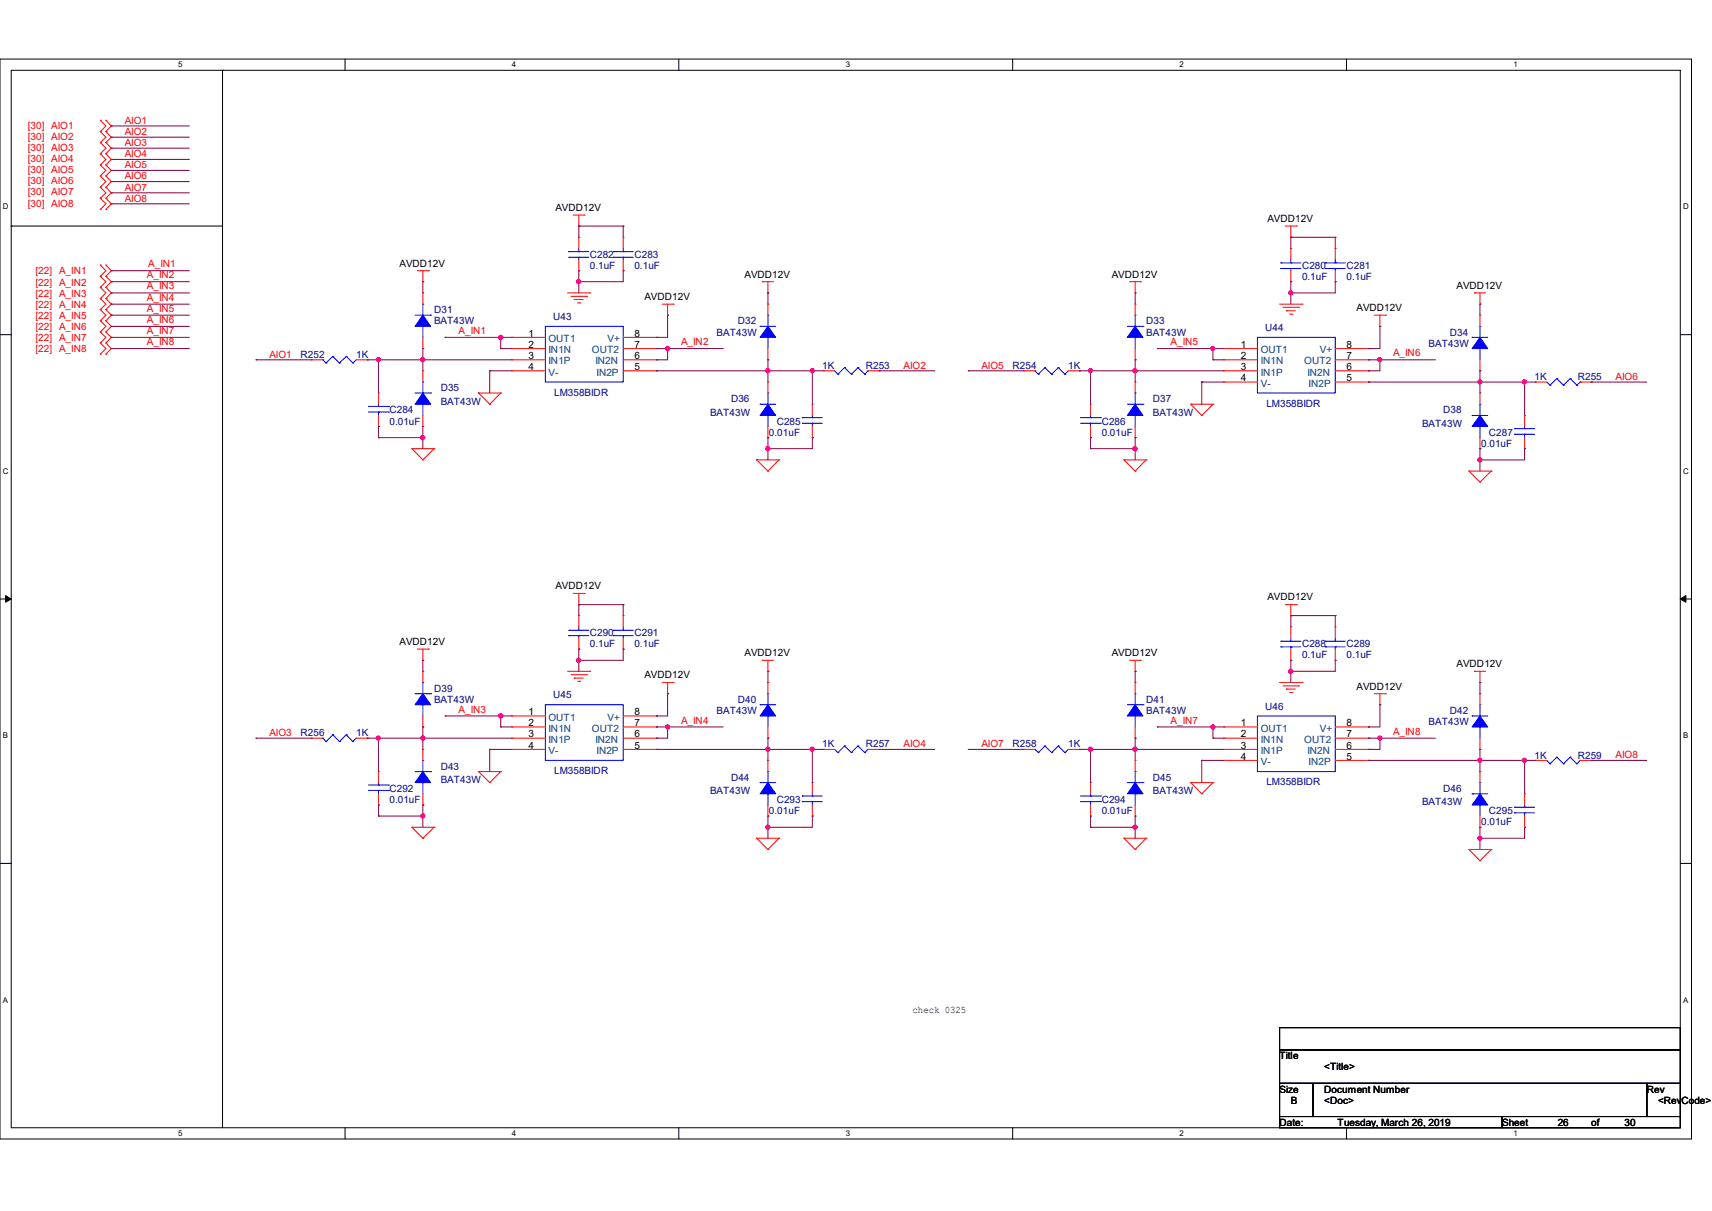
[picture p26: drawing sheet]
<svg xmlns="http://www.w3.org/2000/svg" width="297mm" height="210mm" viewBox="0 0 297 210" stroke-linecap="round" stroke-linejoin="round" font-family="sans-serif">
<defs><g id="words">
<g font-size="1.7" fill="#f00">
<text x="4.8" y="22.3">[30] AIO1</text>
<text x="21.6" y="21.5">AIO1</text>
<text x="21.6" y="23.4">AIO2</text>
<text x="4.8" y="24.2">[30] AIO2</text>
<text x="4.8" y="26.2">[30] AIO3</text>
<text x="4.8" y="28.1">[30] AIO4</text>
<text x="21.6" y="25.3">AIO3</text>
<text x="21.6" y="27.3">AIO4</text>
<text x="21.6" y="29.2">AIO5</text>
<text x="4.8" y="30">[30] AIO5</text>
<text x="4.8" y="32">[30] AIO6</text>
<text x="4.8" y="33.9">[30] AIO7</text>
<text x="4.8" y="35.8">[30] AIO8</text>
<text x="21.6" y="31.1">AIO6</text>
<text x="21.6" y="33.1">AIO7</text>
<text x="21.6" y="35">AIO8</text>
<text x="6.2" y="47.6">[22] A_IN1</text>
<text x="25.7" y="46.4">A_IN1</text>
<text x="6.2" y="49.5">[22] A_IN2</text>
<text x="6.2" y="51.4">[22] A_IN3</text>
<text x="6.2" y="53.4">[22] A_IN4</text>
<text x="25.5" y="48.3">A_IN2</text>
<text x="25.5" y="50.2">A_IN3</text>
<text x="25.5" y="52.2">A_IN4</text>
<text x="6.2" y="55.3">[22] A_IN5</text>
<text x="6.2" y="57.2">[22] A_IN6</text>
<text x="6.2" y="59.2">[22] A_IN7</text>
<text x="25.5" y="54.1">A_IN5</text>
<text x="25.5" y="56">A_IN6</text>
<text x="25.5" y="57.9">A_IN7</text>
<text x="25.5" y="59.9">A_IN8</text>
<text x="79.5" y="57.9">A_IN1</text>
<text x="118.1" y="59.9">A_IN2</text>
<text x="203.1" y="59.9">A_IN5</text>
<text x="6.2" y="61.1">[22] A_IN8</text>
<text x="46.7" y="62">AIO1</text>
<text x="156.8" y="63.9">AIO2</text>
<text x="170.3" y="63.9">AIO5</text>
<text x="241.7" y="61.8">A_IN6</text>
<text x="280.3" y="65.9">AIO6</text>
<text x="79.5" y="123.6">A_IN3</text>
<text x="118.1" y="125.5">A_IN4</text>
<text x="203.1" y="125.5">A_IN7</text>
<text x="46.7" y="127.6">AIO3</text>
<text x="156.8" y="129.6">AIO4</text>
<text x="170.3" y="129.6">AIO7</text>
<text x="241.7" y="127.4">A_IN8</text>
<text x="280.3" y="131.5">AIO8</text>
</g>
<g font-size="1.7">
<text x="96.3" y="36.6">AVDD12V</text>
<text x="219.9" y="38.5">AVDD12V</text>
<text x="69.3" y="46.2">AVDD12V</text>
<text x="111.8" y="52">AVDD12V</text>
<text x="129.2" y="48.2">AVDD12V</text>
<text x="192.9" y="48.2">AVDD12V</text>
<text x="235.3" y="53.9">AVDD12V</text>
<text x="252.7" y="50.1">AVDD12V</text>
<text x="91.7" y="58.4">1</text>
<text x="110.1" y="58.4">8</text>
<text x="91.7" y="60.3">2</text>
<text x="91.7" y="62.3">3</text>
<text x="91.7" y="64.2">4</text>
<text x="110.1" y="64.2">5</text>
<text x="110.1" y="62.3">6</text>
<text x="110.1" y="60.3">7</text>
<text x="215.3" y="60.3">1</text>
<text x="215.3" y="62.3">2</text>
<text x="215.3" y="64.2">3</text>
<text x="233.6" y="64.2">6</text>
<text x="233.6" y="62.3">7</text>
<text x="233.6" y="60.3">8</text>
<text x="215.3" y="66.1">4</text>
<text x="233.6" y="66.1">5</text>
<text x="96.3" y="102.2">AVDD12V</text>
<text x="219.9" y="104.1">AVDD12V</text>
<text x="69.3" y="111.8">AVDD12V</text>
<text x="129.2" y="113.8">AVDD12V</text>
<text x="192.9" y="113.8">AVDD12V</text>
<text x="111.8" y="117.6">AVDD12V</text>
<text x="235.3" y="119.6">AVDD12V</text>
<text x="252.7" y="115.7">AVDD12V</text>
<text x="91.7" y="124">1</text>
<text x="91.7" y="125.9">2</text>
<text x="110.1" y="125.9">7</text>
<text x="110.1" y="124">8</text>
<text x="215.3" y="125.9">1</text>
<text x="233.6" y="125.9">8</text>
<text x="91.7" y="127.9">3</text>
<text x="91.7" y="129.8">4</text>
<text x="110.1" y="129.8">5</text>
<text x="110.1" y="127.9">6</text>
<text x="215.3" y="127.9">2</text>
<text x="215.3" y="129.8">3</text>
<text x="215.3" y="131.7">4</text>
<text x="233.6" y="131.7">5</text>
<text x="233.6" y="129.8">6</text>
<text x="233.6" y="127.9">7</text>
<text x="158.3" y="175.7">check 0325</text>
<text x="222" y="183.7">Title</text>
<text x="229.7" y="185.6">&lt;Title&gt;</text>
<text x="222" y="189.5">Size</text>
<text x="223.9" y="191.4">B</text>
<text x="229.7" y="191.4">&lt;Doc&gt;</text>
<text x="229.7" y="189.5">Document Number</text>
<text x="285.7" y="189.5">Rev</text>
<text x="287.7" y="191.4">&lt;RevCode&gt;</text>
<text x="222" y="195.2">Date:</text>
<text x="232.1" y="195.2">Tuesday, March 26, 2019</text>
<text x="260.6" y="195.2">Sheet</text>
<text x="270.2" y="195.2">26</text>
<text x="276" y="195.2">of</text>
<text x="281.8" y="195.2">30</text>
</g>
<g font-size="1.7" fill="#000080">
<text x="102.3" y="44.7">C282</text>
<text x="102.3" y="46.6">0.1uF</text>
<text x="110.1" y="44.7">C283</text>
<text x="110.1" y="46.6">0.1uF</text>
<text x="225.9" y="46.6">C280</text>
<text x="233.6" y="46.6">C281</text>
<text x="225.9" y="48.6">0.1uF</text>
<text x="233.6" y="48.6">0.1uF</text>
<text x="75.3" y="54.4">D31</text>
<text x="75.3" y="56.3">BAT43W</text>
<text x="96" y="55.5">U43</text>
<text x="124.3" y="58.2">BAT43W</text>
<text x="128" y="56.3">D32</text>
<text x="198.8" y="56.3">D33</text>
<text x="198.8" y="58.2">BAT43W</text>
<text x="219.5" y="57.4">U44</text>
<text x="251.5" y="58.2">D34</text>
<text x="52.2" y="62.1">R252</text>
<text x="61.8" y="62.1">1K</text>
<text x="142.7" y="64">1K</text>
<text x="150.2" y="64">R253</text>
<text x="175.7" y="64">R254</text>
<text x="185.3" y="64">1K</text>
<text x="247.9" y="60.1">BAT43W</text>
<text x="266.2" y="65.9">1K</text>
<text x="273.7" y="65.9">R255</text>
<text x="67.6" y="71.7">C284</text>
<text x="76.5" y="67.9">D35</text>
<text x="76.5" y="70.2">BAT43W</text>
<text x="96.1" y="68.6">LM358BIDR</text>
<text x="126.8" y="69.8">D36</text>
<text x="200" y="69.8">D37</text>
<text x="219.7" y="70.6">LM358BIDR</text>
<text x="250.4" y="71.7">D38</text>
<text x="67.6" y="73.7">0.01uF</text>
<text x="123.2" y="72.1">BAT43W</text>
<text x="133.4" y="75.6">0.01uF</text>
<text x="134.7" y="73.7">C285</text>
<text x="191.1" y="73.7">C286</text>
<text x="191.1" y="75.6">0.01uF</text>
<text x="200" y="72.1">BAT43W</text>
<text x="246.7" y="74">BAT43W</text>
<text x="257" y="77.5">0.01uF</text>
<text x="258.3" y="75.6">C287</text>
<text x="102.3" y="110.3">C290</text>
<text x="102.3" y="112.3">0.1uF</text>
<text x="110.1" y="110.3">C291</text>
<text x="110.1" y="112.3">0.1uF</text>
<text x="225.9" y="112.3">C288</text>
<text x="233.6" y="112.3">C289</text>
<text x="75.3" y="120">D39</text>
<text x="225.9" y="114.2">0.1uF</text>
<text x="233.6" y="114.2">0.1uF</text>
<text x="75.3" y="121.9">BAT43W</text>
<text x="96" y="121.1">U45</text>
<text x="124.3" y="123.8">BAT43W</text>
<text x="128" y="121.9">D40</text>
<text x="198.8" y="121.9">D41</text>
<text x="198.8" y="123.8">BAT43W</text>
<text x="219.5" y="123.1">U46</text>
<text x="247.9" y="125.8">BAT43W</text>
<text x="251.5" y="123.8">D42</text>
<text x="52.2" y="127.7">R256</text>
<text x="61.8" y="127.7">1K</text>
<text x="142.7" y="129.6">1K</text>
<text x="150.2" y="129.6">R257</text>
<text x="175.7" y="129.6">R258</text>
<text x="185.3" y="129.6">1K</text>
<text x="266.2" y="131.6">1K</text>
<text x="273.7" y="131.6">R259</text>
<text x="67.6" y="137.3">C292</text>
<text x="76.5" y="133.5">D43</text>
<text x="76.5" y="135.8">BAT43W</text>
<text x="96.1" y="134.2">LM358BIDR</text>
<text x="123.2" y="137.7">BAT43W</text>
<text x="126.8" y="135.4">D44</text>
<text x="200" y="135.4">D45</text>
<text x="200" y="137.7">BAT43W</text>
<text x="219.7" y="136.2">LM358BIDR</text>
<text x="250.4" y="137.3">D46</text>
<text x="67.6" y="139.3">0.01uF</text>
<text x="133.4" y="141.2">0.01uF</text>
<text x="134.7" y="139.3">C293</text>
<text x="191.1" y="139.3">C294</text>
<text x="191.1" y="141.2">0.01uF</text>
<text x="246.7" y="139.7">BAT43W</text>
<text x="257" y="143.1">0.01uF</text>
<text x="258.3" y="141.2">C295</text>
</g>
<g font-size="1.7" fill="#004080">
<text x="95.2" y="59.4">OUT1</text>
<text x="105.4" y="59.4">V+</text>
<text x="95.2" y="61.3">IN1N</text>
<text x="95.2" y="63.2">IN1P</text>
<text x="95.2" y="65.2">V-</text>
<text x="102.7" y="61.3">OUT2</text>
<text x="103.3" y="63.2">IN2N</text>
<text x="103.5" y="65.2">IN2P</text>
<text x="218.7" y="61.3">OUT1</text>
<text x="218.7" y="63.2">IN1N</text>
<text x="218.7" y="65.2">IN1P</text>
<text x="226.3" y="63.2">OUT2</text>
<text x="226.8" y="65.2">IN2N</text>
<text x="229" y="61.3">V+</text>
<text x="218.7" y="67.1">V-</text>
<text x="227" y="67.1">IN2P</text>
<text x="95.2" y="125">OUT1</text>
<text x="105.4" y="125">V+</text>
<text x="95.2" y="126.9">IN1N</text>
<text x="95.2" y="128.9">IN1P</text>
<text x="95.2" y="130.8">V-</text>
<text x="102.7" y="126.9">OUT2</text>
<text x="103.3" y="128.9">IN2N</text>
<text x="103.5" y="130.8">IN2P</text>
<text x="218.7" y="126.9">OUT1</text>
<text x="218.7" y="128.9">IN1N</text>
<text x="218.7" y="130.8">IN1P</text>
<text x="226.3" y="128.9">OUT2</text>
<text x="226.8" y="130.8">IN2N</text>
<text x="229" y="126.9">V+</text>
<text x="218.7" y="132.7">V-</text>
<text x="227" y="132.7">IN2P</text>
</g>
<g font-size="1.4">
<text x="30.9" y="11.7">5</text>
<text x="88.8" y="11.7">4</text>
<text x="146.7" y="11.7">3</text>
<text x="204.6" y="11.7">2</text>
<text x="262.6" y="11.7">1</text>
<text x=".5" y="36.3">D</text>
<text x="292" y="36.3">D</text>
<text x=".5" y="82.2">C</text>
<text x="292" y="82.2">C</text>
<text x=".5" y="128">B</text>
<text x="292" y="128">B</text>
<text x=".5" y="173.9">A</text>
<text x="292" y="173.9">A</text>
<text x="30.9" y="197">5</text>
<text x="88.8" y="197">4</text>
<text x="146.7" y="197">3</text>
<text x="204.6" y="197">2</text>
<text x="262.6" y="197">1</text>
</g>
</g></defs>
<path d="M0 10.2h293.5v187.3h-293.5zM1.9 12.2h289.6v183.4h-289.6z" fill="none" stroke="#000" stroke-width=".17"/>
<g fill="#fff">
<path d="M30.9 10.5h.8v1.5h-.8z"/>
<path d="M30.9 195.8h.8v1.5h-.8z"/>
</g>
<path d="M59.9 10.2v2M59.9 195.6v1.9" fill="none" stroke="#000" stroke-width=".17"/>
<g fill="#fff">
<path d="M88.8 10.5h.8v1.5h-.8z"/>
<path d="M88.8 195.8h.8v1.5h-.8z"/>
</g>
<path d="M117.8 10.2v2M117.8 195.6v1.9" fill="none" stroke="#000" stroke-width=".17"/>
<g fill="#fff">
<path d="M146.7 10.5h.8v1.5h-.8z"/>
<path d="M146.7 195.8h.8v1.5h-.8z"/>
</g>
<path d="M175.7 10.2v2M175.7 195.6v1.9" fill="none" stroke="#000" stroke-width=".17"/>
<g fill="#fff">
<path d="M204.6 10.5h.8v1.5h-.8z"/>
<path d="M204.6 195.8h.8v1.5h-.8z"/>
</g>
<path d="M233.6 10.2v2M233.6 195.6v1.9" fill="none" stroke="#000" stroke-width=".17"/>
<g fill="#fff">
<path d="M262.6 10.5h.7v1.5h-.7z"/>
<path d="M262.6 195.8h.7v1.5h-.7z"/>
<path d="M.5 35.1h1v1.5h-1z"/>
<path d="M292 35.1h1v1.5h-1z"/>
<path d="M.5 80.9h1v1.6h-1z"/>
<path d="M292 80.9h1v1.6h-1z"/>
</g>
<path d="M0 58h1.9M291.5 58h2" fill="none" stroke="#000" stroke-width=".17"/>
<g fill="#fff">
<path d="M.5 126.8h.9v1.5h-.9z"/>
<path d="M292 126.8h.9v1.5h-.9z"/>
</g>
<path d="M0 103.9h1.9M291.5 103.9h2" fill="none" stroke="#000" stroke-width=".17"/>
<path d="M1 103.3l.9 .6-.9 .5zM291.5 103.9l1-.6v1.1z" fill="#000" stroke="#000" stroke-width=".17"/>
<g fill="#fff">
<path d="M.5 172.6h.9v1.6h-.9z"/>
<path d="M292 172.6h.9v1.6h-.9z"/>
</g>
<g fill="none" stroke="#000" stroke-width=".17">
<path d="M38.6 12.2h.1M38.6 12.2v183.4M1.9 39.2h.1M1.9 39.2h36.7M0 149.7h1.9M291.5 149.7h2M222 178.2h69.5v3.9h-69.5zM222 182.1h69.5v5.8h-69.5zM222 187.9h5.8v5.7h-5.8zM222 193.6h38.6v2h-38.6zM227.8 187.9h57.9v5.7h-57.9zM260.6 193.6h30.9v2h-30.9z"/>
<path d="M285.7 187.9h5.8v5.7h-5.8z"/>
</g>
<g fill="none" stroke="#f00" stroke-width=".17">
<path d="M17.4 20.9h.1M17.4 22.8h.1M17.4 24.7h.1M17.4 26.7h.1M17.4 28.6h.1M17.4 30.5h.1M17.4 32.5h.1M17.4 34.4h.1M17.4 36.3h.1M17.4 20.9l1 .9-1 1M17.4 22.8l1 1-1 .9M17.4 24.7l1 1-1 1"/>
<path d="M17.4 26.7l1 .9-1 1M17.4 28.6l1 .9-1 1M17.4 30.5l1 1-1 1M17.4 32.5l1 .9-1 1M17.4 34.4l1 .9-1 1M18.4 22.8h.1M18.4 20.9h.1M18.4 24.7h.1M18.4 26.7h.1M18.4 28.6h.1M18.4 30.5h.1M18.4 32.5h.1"/>
<path d="M18.4 34.4h.1M18.4 36.3h.1M18.4 20.9l.9 .9-.9 1M18.4 22.8l.9 1-.9 .9M18.4 24.7l.9 1-.9 1M18.4 26.7l.9 .9-.9 1M18.4 28.6l.9 .9-.9 1M18.4 30.5l.9 1-.9 1M18.4 32.5l.9 .9-.9 1M18.4 34.4l.9 .9-.9 1M99.4 37.3h1.9M100.4 39.2h.1"/>
<path d="M100.4 37.3v1.9M101.3 37.3h.1M223 39.2h1.9M223.9 39.2v1.9M224.9 39.2h.1M17.4 47.9h.1M17.4 46h.1M17.4 49.8h.1M17.4 51.8h.1M17.4 53.7h.1M17.4 55.6h.1M17.4 57.6h.1"/>
<path d="M17.4 59.5h.1M17.4 46l1 .9-1 1M17.4 47.9l1 1-1 .9M17.4 49.8l1 1-1 1M17.4 51.8l1 .9-1 1M17.4 53.7l1 1-1 .9M17.4 55.6l1 1-1 1M17.4 57.6l1 .9-1 1M17.4 59.5l1 1-1 .9M18.4 46h.1M18.4 47.9h.1M18.4 49.8h.1"/>
<path d="M18.4 51.8h.1M18.4 53.7h.1M18.4 55.6h.1M18.4 57.6h.1M18.4 59.5h.1M18.4 46l.9 .9-.9 1M18.4 47.9l.9 1-.9 .9M18.4 49.8l.9 1-.9 1M18.4 51.8l.9 .9-.9 1M18.4 53.7l.9 1-.9 .9M18.4 55.6l.9 1-.9 1M18.4 57.6l.9 .9-.9 1"/>
<path d="M18.4 59.5l.9 1-.9 .9M72.4 46.9h1.9M73.4 48.9h.1M73.4 50.8h.1M73.4 46.9v2M73.4 50.8v1.9M73.4 58.5v2M74.3 46.9h.1M88.8 58.5h.1M88.8 58.5h5.8M98.5 50.8h3.8M99.1 51.4h2.7"/>
<path d="M99.6 51.9h.1M99.6 51.9h1.6M100.2 52.5h.4M100.4 46.9h.1M100.4 41.1h.1M100.4 41.1v2M100.4 45v1.9M100.6 52.5h.1M101.8 51.4h.1M102.3 50.8h.1M108.1 46.9h.1M108.1 41.1h.1"/>
<path d="M108.1 58.5h5.8M108.1 41.1v2M108.1 45v1.9M113.9 58.5h.1M114.9 52.7h1.9M115.8 54.7h.1M115.8 52.7v2M116.8 52.7h.1M132.2 48.9h.1M132.2 48.9h2M133.2 50.8h.1M133.2 52.7h.1"/>
<path d="M133.2 48.9v1.9M133.2 52.7v2M196 48.9h1.9M196.9 50.8h.1M196.9 52.7h.1M196.9 48.9v1.9M196.9 52.7v2M197.9 48.9h.1M222 52.7h3.9M222.6 53.3h2.7M223.2 53.9h.1M223.2 53.9h1.5"/>
<path d="M223.7 54.5h.5M223.9 41.1h.1M223.9 48.9h.1M223.9 43.1h.1M223.9 43.1v1.9M223.9 46.9v2M224.2 54.5h.1M225.3 53.3h.1M225.9 52.7h.1M231.6 48.9h.1M231.6 43.1h.1M231.6 43.1v1.9"/>
<path d="M231.6 46.9v2M238.4 54.7h2M239.4 56.6h.1M239.4 54.7v1.9M240.4 54.7h.1M255.8 50.8h.1M255.8 50.8h1.9M256.8 52.7h.1M256.8 54.7h.1M256.8 50.8v1.9M256.8 54.7v1.9M17.4 61.4h.1"/>
<path d="M18.4 61.4h.1M54.1 62.4h.1M54.1 62.4h1.9M61.8 62.4h1.9M63.7 62.4h.1M65.7 68.2h.1M65.7 74h.1M65.7 68.2v1.9M65.7 72.1v1.9M71.5 77.8h.1M71.5 77.8h3.8M71.5 77.8l1.9 2"/>
<path d="M73.4 79.8h.1M73.4 60.5h.1M73.4 74h.1M73.4 64.3h.1M73.4 64.3v2M73.4 72.1v1.9M75.3 77.8h.1M75.3 77.8l-1.9 2M83 68.2h.1M83 68.2h3.9M83 68.2l2 1.9M85 70.1h.1"/>
<path d="M86.9 68.2h.1M86.9 68.2l-1.9 1.9M88.8 60.5h.1M88.8 62.4h.1M88.8 64.3h.1M88.8 62.4h5.8M88.8 64.3h5.8M88.8 60.5h5.8M108.1 62.4h5.8M108.1 64.3h5.8M108.1 60.5h5.8M113.9 64.3h.1"/>
<path d="M113.9 62.4h.1M113.9 60.5h.1M131.3 79.8h.1M131.3 79.8h3.8M131.3 79.8l1.9 1.9M133.2 62.4h.1M133.2 75.9h.1M133.2 66.3h.1M133.2 60.5v1.9M133.2 66.3v1.9M133.2 74v1.9M135.1 79.8h.1"/>
<path d="M135.1 79.8l-1.9 1.9M140.9 70.1h.1M140.9 75.9h.1M140.9 70.1v2M140.9 74v1.9M142.9 64.3h.1M142.9 64.3h1.9M150.6 64.3h1.9M152.5 64.3h.1M177.6 64.3h.1M177.6 64.3h1.9M185.3 64.3h2"/>
<path d="M187.3 64.3h.1M189.2 70.1h.1M189.2 75.9h.1M189.2 70.1v2M189.2 74v1.9M195 79.8h.1M195 79.8h3.8M195 79.8l1.9 1.9M196.9 75.9h.1M196.9 66.3h.1M196.9 62.4h.1M196.9 60.5v1.9"/>
<path d="M196.9 66.3v1.9M196.9 74v1.9M198.8 79.8h.1M198.8 79.8l-1.9 1.9M206.6 70.1h.1M206.6 70.1h3.8M206.6 70.1l1.9 2M208.5 72.1h.1M210.4 70.1h.1M210.4 70.1l-1.9 2M212.3 60.5h.1M212.3 62.4h.1"/>
<path d="M212.3 64.3h.1M212.3 66.3h.1M212.3 62.4h5.8M212.3 64.3h5.8M212.3 60.5h5.8M212.3 66.3h5.8M231.6 62.4h5.8M231.6 64.3h5.8M231.6 60.5h5.8M231.6 66.3h5.8M237.4 66.3h.1M237.4 64.3h.1"/>
<path d="M237.4 62.4h.1M237.4 60.5h.1M256.8 77.8h.1M256.8 68.2h.1M256.8 64.3h.1M256.8 62.4v1.9M256.8 68.2v1.9M256.8 75.9v1.9M264.5 72.1h.1M264.5 77.8h.1M264.5 72.1v1.9M264.5 75.9v1.9"/>
<path d="M266.4 66.3h.1M266.4 66.3h2M274.2 66.3h1.9M276.1 66.3h.1M133.2 81.7h.1M196.9 81.7h.1M254.8 81.7h.1M254.8 81.7h3.9M254.8 81.7l2 1.9M256.8 83.6h.1M258.7 81.7h.1M258.7 81.7l-1.9 1.9"/>
<path d="M72.4 112.6h1.9M73.4 114.5h.1M73.4 116.4h.1M73.4 112.6v1.9M73.4 116.4v2M74.3 112.6h.1M98.5 116.4h3.8M99.1 117h2.7M99.4 102.9h1.9M99.6 117.6h.1M99.6 117.6h1.6M100.2 118.2h.4"/>
<path d="M100.4 104.9h.1M100.4 112.6h.1M100.4 106.8h.1M100.4 102.9v2M100.4 106.8v1.9M100.4 110.7v1.9M100.6 118.2h.1M101.3 102.9h.1M101.8 117h.1M102.3 116.4h.1M108.1 112.6h.1M108.1 106.8h.1"/>
<path d="M108.1 106.8v1.9M108.1 110.7v1.9M114.9 118.4h1.9M115.8 118.4v1.9M116.8 118.4h.1M132.2 114.5h.1M132.2 114.5h2M133.2 116.4h.1M133.2 118.4h.1M133.2 114.5v1.9M133.2 118.4v1.9M196 114.5h1.9"/>
<path d="M196.9 116.4h.1M196.9 118.4h.1M196.9 114.5v1.9M196.9 118.4v1.9M197.9 114.5h.1M222 118.4h3.9M222.6 119h2.7M223 104.9h1.9M223.2 119.5h.1M223.2 119.5h1.5M223.9 106.8h.1M223.9 114.5h.1"/>
<path d="M223.9 108.7h.1M223.9 104.9v1.9M223.9 108.7v2M223.9 112.6v1.9M224.9 104.9h.1M225.3 119h.1M225.9 118.4h.1M231.6 114.5h.1M231.6 108.7h.1M231.6 108.7v2M231.6 112.6v1.9M255.8 116.4h.1"/>
<path d="M255.8 116.4h1.9M256.8 118.4h.1M256.8 116.4v2M54.1 128h.1M54.1 128h1.9M61.8 128h1.9M63.7 128h.1M65.7 133.8h.1M65.7 139.6h.1M65.7 133.8v1.9M65.7 137.7v1.9M73.4 126.1h.1"/>
<path d="M73.4 139.6h.1M73.4 130h.1M73.4 124.2v1.9M73.4 130v1.9M73.4 137.7v1.9M83 133.8h.1M83 133.8h3.9M83 133.8l2 1.9M85 135.7h.1M86.9 133.8h.1M86.9 133.8l-1.9 1.9M88.8 124.2h.1"/>
<path d="M88.8 126.1h.1M88.8 128h.1M88.8 130h.1M88.8 128h5.8M88.8 124.2h5.8M88.8 126.1h5.8M88.8 130h5.8M108.1 128h5.8M108.1 124.2h5.8M108.1 126.1h5.8M108.1 130h5.8M113.9 130h.1"/>
<path d="M113.9 128h.1M113.9 126.1h.1M113.9 124.2h.1M115.8 120.3h.1M133.2 131.9h.1M133.2 128h.1M133.2 126.1v1.9M133.2 131.9v1.9M133.2 139.6v1.9M140.9 135.7h.1M140.9 135.7v2M140.9 139.6v1.9"/>
<path d="M142.9 130h.1M142.9 130h1.9M150.6 130h1.9M152.5 130h.1M177.6 130h.1M177.6 130h1.9M185.3 130h2M187.3 130h.1M189.2 135.7h.1M189.2 135.7v2M189.2 139.6v1.9M196.9 128h.1"/>
<path d="M196.9 131.9h.1M196.9 126.1v1.9M196.9 131.9v1.9M196.9 139.6v1.9M206.6 135.7h.1M206.6 135.7h3.8M206.6 135.7l1.9 2M208.5 137.7h.1M210.4 135.7h.1M210.4 135.7l-1.9 2M212.3 126.1h.1M212.3 128h.1"/>
<path d="M212.3 130h.1M212.3 131.9h.1M212.3 128h5.8M212.3 126.1h5.8M212.3 130h5.8M212.3 131.9h5.8M223.7 120.1h.5M224.2 120.1h.1M231.6 128h5.8M231.6 126.1h5.8M231.6 130h5.8M231.6 131.9h5.8"/>
<path d="M237.4 131.9h.1M237.4 130h.1M237.4 128h.1M237.4 126.1h.1M238.4 120.3h2M239.4 122.2h.1M239.4 120.3v1.9M240.4 120.3h.1M256.8 133.8h.1M256.8 130h.1M256.8 120.3h.1M256.8 120.3v1.9"/>
<path d="M256.8 128v2M256.8 133.8v1.9M264.5 137.7h.1M264.5 137.7v1.9M266.4 131.9h.1M266.4 131.9h2M274.2 131.9h1.9M276.1 131.9h.1M71.5 143.5h.1M71.5 143.5h3.8M71.5 143.5l1.9 1.9M73.4 145.4h.1"/>
<path d="M75.3 143.5h.1M75.3 143.5l-1.9 1.9M131.3 145.4h.1M131.3 145.4h3.8M131.3 145.4l1.9 1.9M133.2 147.3h.1M133.2 141.5h.1M135.1 145.4h.1M135.1 145.4l-1.9 1.9M140.9 141.5h.1M189.2 141.5h.1M195 145.4h.1"/>
<path d="M195 145.4h3.8M195 145.4l1.9 1.9M196.9 147.3h.1M196.9 141.5h.1M198.8 145.4h.1M198.8 145.4l-1.9 1.9M254.8 147.3h.1M254.8 147.3h3.9M254.8 147.3l2 2M256.8 149.3h.1M256.8 143.5h.1M256.8 141.5v2"/>
<path d="M258.7 147.3h.1M258.7 147.3l-1.9 2M264.5 143.5h.1M264.5 141.5v2"/>
</g>
<g fill="none" stroke="#00f" stroke-width=".17">
<path d="M72 54.7h2.7M73.4 56.6h.1M73.4 52.7h.1M73.4 52.7v2M73.4 56.6v1.9M74.7 54.7h.1M94.6 56.6h13.5v9.7h-13.5zM98.7 43.6h.1M98.7 44.6h.1M98.7 43.6h3.5M98.7 44.6h3.5M100.4 44.6h.1"/>
<path d="M100.4 43.6h.1M100.4 43.1v.5M100.4 44.6v.4M106.4 43.6h.1M106.4 44.6h.1M106.4 43.6h3.5M106.4 44.6h3.5M108.1 44.6h.1M108.1 43.6h.1M108.1 43.1v.5M108.1 44.6v.4M131.9 56.6h.1"/>
<path d="M131.9 56.6h2.7M133.2 58.5h.1M133.2 54.7h.1M133.2 54.7v1.9M133.2 58.5v2M195.6 56.6h2.7M196.9 58.5h.1M196.9 54.7h.1M196.9 54.7v1.9M196.9 58.5v2M198.3 56.6h.1M218.1 58.5h13.5v9.7h-13.5z"/>
<path d="M222.2 45.6h.1M222.2 46.6h.1M222.2 45.6h3.5M222.2 46.6h3.5M223.9 46.6h.1M223.9 45.6h.1M223.9 45v.6M223.9 46.6v.3M229.9 45.6h.1M229.9 46.6h.1M229.9 45.6h3.5M229.9 46.6h3.5"/>
<path d="M231.6 46.6h.1M231.6 45.6h.1M231.6 45v.6M231.6 46.6v.3M255.4 58.5h.1M255.4 58.5h2.7M256.8 56.6h.1M256.8 56.6v1.9M56 62.4h.1M56 62.4l.6 .5M56.6 62.9h.1M57.7 61.8h.1"/>
<path d="M57.7 61.8l1.2 1.1M57.7 61.8l-1.1 1.1M58.9 62.9h.1M60.1 61.8h.1M60.1 61.8l1.1 1.1M60.1 61.8l-1.2 1.1M61.2 62.9h.1M61.8 62.4l-.6 .5M63.9 71.5h3.5M63.9 70.5h3.5M65.7 70.5h.1M65.7 71.5h.1"/>
<path d="M65.7 70.1v.4M65.7 71.5v.6M67.4 71.5h.1M67.4 70.5h.1M72 68.2h2.7M73.4 70.1h.1M73.4 66.3h.1M73.4 66.3v1.9M73.4 70.1v2M74.7 68.2h.1M131.9 70.1h.1M131.9 70.1h2.7"/>
<path d="M133.2 72.1h.1M133.2 68.2h.1M133.2 68.2v1.9M133.2 72.1v1.9M139.2 73.4h.1M139.2 72.4h.1M139.2 73.4h3.5M139.2 72.4h3.5M140.9 72.4h.1M140.9 73.4h.1M140.9 72.1v.3M140.9 73.4v.6"/>
<path d="M144.8 64.3l.6 .6M145.4 64.9h.1M146.5 63.8h.1M146.5 63.8l-1.1 1.1M146.5 63.8l1.2 1.1M147.7 64.9h.1M148.8 63.8h.1M148.8 63.8l-1.1 1.1M148.8 63.8l1.2 1.1M150 64.9h.1M150.6 64.3h.1M150.6 64.3l-.6 .6"/>
<path d="M179.5 64.3h.1M179.5 64.3l.6 .6M180.1 64.9h.1M181.3 63.8h.1M181.3 63.8l1.2 1.1M181.3 63.8l-1.2 1.1M182.5 64.9h.1M183.6 63.8h.1M183.6 63.8l1.1 1.1M183.6 63.8l-1.1 1.1M184.7 64.9h.1M185.3 64.3l-.6 .6"/>
<path d="M187.5 73.4h3.4M187.5 72.4h3.4M189.2 72.4h.1M189.2 73.4h.1M189.2 72.1v.3M189.2 73.4v.6M190.9 73.4h.1M190.9 72.4h.1M195.6 70.1h2.7M196.9 72.1h.1M196.9 68.2h.1M196.9 68.2v1.9"/>
<path d="M196.9 72.1v1.9M198.3 70.1h.1M255.4 72.1h.1M255.4 72.1h2.7M256.8 74h.1M256.8 70.1h.1M256.8 60.5h.1M256.8 60.5v1.9M256.8 70.1v2M256.8 74v1.9M262.8 75.3h.1M262.8 74.3h.1"/>
<path d="M262.8 75.3h3.4M262.8 74.3h3.4M264.5 74.3h.1M264.5 75.3h.1M264.5 74v.3M264.5 75.3v.6M268.4 66.3l.5 .5M268.9 66.8h.1M270.1 65.7h.1M270.1 65.7l-1.2 1.1M270.1 65.7l1.1 1.1M271.2 66.8h.1"/>
<path d="M272.4 65.7h.1M272.4 65.7l-1.2 1.1M272.4 65.7l1.2 1.1M273.6 66.8h.1M274.2 66.3h.1M274.2 66.3l-.6 .5M73.4 118.4h.1M73.4 118.4v1.9M98.7 109.3h.1M98.7 110.2h.1M98.7 109.3h3.5M98.7 110.2h3.5"/>
<path d="M100.4 110.2h.1M100.4 109.3h.1M100.4 108.7v.6M100.4 110.2v.5M106.4 109.3h.1M106.4 110.2h.1M106.4 109.3h3.5M106.4 110.2h3.5M108.1 110.2h.1M108.1 109.3h.1M108.1 108.7v.6M108.1 110.2v.5"/>
<path d="M222.2 111.2h.1M222.2 112.2h.1M222.2 111.2h3.5M222.2 112.2h3.5M223.9 112.2h.1M223.9 111.2h.1M223.9 110.7v.5M223.9 112.2v.4M229.9 111.2h.1M229.9 112.2h.1M229.9 111.2h3.5M229.9 112.2h3.5"/>
<path d="M231.6 112.2h.1M231.6 111.2h.1M231.6 110.7v.5M231.6 112.2v.4M56 128h.1M56 128l.6 .6M56.6 128.6h.1M57.7 127.4h.1M57.7 127.4l1.2 1.2M57.7 127.4l-1.1 1.2M58.9 128.6h.1M60.1 127.4h.1"/>
<path d="M60.1 127.4l1.1 1.2M60.1 127.4l-1.2 1.2M61.2 128.6h.1M61.8 128l-.6 .6M63.9 137.1h3.5M63.9 136.1h3.5M65.7 136.1h.1M65.7 137.1h.1M65.7 135.7v.4M65.7 137.1v.6M67.4 137.1h.1M67.4 136.1h.1"/>
<path d="M72 120.3h2.7M72 133.8h2.7M73.4 122.2h.1M73.4 135.7h.1M73.4 131.9h.1M73.4 122.2v2M73.4 131.9v1.9M73.4 135.7v2M74.7 120.3h.1M74.7 133.8h.1M94.6 122.2h13.5v9.7h-13.5zM131.9 135.7h.1"/>
<path d="M131.9 122.2h.1M131.9 122.2h2.7M131.9 135.7h2.7M133.2 137.7h.1M133.2 133.8h.1M133.2 124.2h.1M133.2 120.3h.1M133.2 120.3v1.9M133.2 124.2v1.9M133.2 133.8v1.9M133.2 137.7v1.9M139.2 139h.1"/>
<path d="M139.2 138h.1M139.2 139h3.5M139.2 138h3.5M140.9 138h.1M140.9 139h.1M140.9 137.7v.3M140.9 139v.6M144.8 130l.6 .5M145.4 130.5h.1M146.5 129.4h.1M146.5 129.4l-1.1 1.1M146.5 129.4l1.2 1.1"/>
<path d="M147.7 130.5h.1M148.8 129.4h.1M148.8 129.4l-1.1 1.1M148.8 129.4l1.2 1.1M150 130.5h.1M150.6 130h.1M150.6 130l-.6 .5M179.5 130h.1M179.5 130l.6 .5M180.1 130.5h.1M181.3 129.4h.1M181.3 129.4l1.2 1.1"/>
<path d="M181.3 129.4l-1.2 1.1M182.5 130.5h.1M183.6 129.4h.1M183.6 129.4l1.1 1.1M183.6 129.4l-1.1 1.1M184.7 130.5h.1M185.3 130l-.6 .5M187.5 139h3.4M187.5 138h3.4M189.2 138h.1M189.2 139h.1M189.2 137.7v.3"/>
<path d="M189.2 139v.6M190.9 139h.1M190.9 138h.1M195.6 122.2h2.7M195.6 135.7h2.7M196.9 124.2h.1M196.9 120.3h.1M196.9 137.7h.1M196.9 133.8h.1M196.9 120.3v1.9M196.9 124.2v1.9M196.9 133.8v1.9"/>
<path d="M196.9 137.7v1.9M198.3 122.2h.1M198.3 135.7h.1M218.1 124.2h13.5v9.6h-13.5zM255.4 137.7h.1M255.4 124.2h.1M255.4 137.7h2.7M255.4 124.2h2.7M256.8 139.6h.1M256.8 135.7h.1M256.8 126.1h.1M256.8 122.2h.1"/>
<path d="M256.8 122.2v2M256.8 126.1v1.9M256.8 135.7v2M256.8 139.6v1.9M262.8 140h.1M262.8 140h3.4M264.5 140h.1M264.5 139.6v.4M268.4 131.9l.5 .6M268.9 132.5h.1M270.1 131.3h.1M270.1 131.3l-1.2 1.2"/>
<path d="M270.1 131.3l1.1 1.2M271.2 132.5h.1M272.4 131.3h.1M272.4 131.3l-1.2 1.2M272.4 131.3l1.2 1.2M273.6 132.5h.1M274.2 131.9h.1M274.2 131.9l-.6 .6M262.8 141h.1M262.8 141h3.4M264.5 141h.1M264.5 141v.5"/>
</g>
<g fill="#00f" stroke="#00f" stroke-width=".17">
<path d="M196.9 70.1l1.4 2h-2.7z" fill-rule="evenodd"/>
<path d="M73.4 54.7l1.3 1.9h-2.7z" fill-rule="evenodd"/>
<path d="M133.2 56.6l1.4 1.9h-2.7z" fill-rule="evenodd"/>
<path d="M73.4 68.2l1.3 1.9h-2.7z" fill-rule="evenodd"/>
<path d="M196.9 122.2l1.4 2h-2.7z" fill-rule="evenodd"/>
<path d="M196.9 135.7l1.4 2h-2.7z" fill-rule="evenodd"/>
<path d="M133.2 135.7l1.4 2h-2.7z" fill-rule="evenodd"/>
<path d="M133.2 122.2l1.4 2h-2.7z" fill-rule="evenodd"/>
<path d="M73.4 120.3l1.3 1.9h-2.7z" fill-rule="evenodd"/>
<path d="M256.8 72.1l1.3 1.9h-2.7z" fill-rule="evenodd"/>
<path d="M73.4 133.8l1.3 1.9h-2.7z" fill-rule="evenodd"/>
<path d="M133.2 70.1l1.4 2h-2.7z" fill-rule="evenodd"/>
<path d="M256.8 58.5l1.3 2h-2.7z" fill-rule="evenodd"/>
<path d="M256.8 137.7l1.3 1.9h-2.7z" fill-rule="evenodd"/>
<path d="M256.8 124.2l1.3 1.9h-2.7z" fill-rule="evenodd"/>
<path d="M196.9 56.6l1.4 1.9h-2.7z" fill-rule="evenodd"/>
</g>
<g fill="none" stroke="#800040" stroke-width=".17">
<path d="M19.3 21.8h.1M19.3 23.8h.1M19.3 25.7h.1M19.3 27.6h.1M19.3 29.5h.1M19.3 31.5h.1M19.3 33.4h.1M19.3 35.3h.1M19.3 21.8h13.6M19.3 23.8h13.6M19.3 25.7h13.6M19.3 27.6h13.6"/>
<path d="M19.3 29.5h13.6M19.3 31.5h13.6M19.3 33.4h13.6M19.3 35.3h13.6M100.4 39.2h.1M100.4 39.2v1.9M100.4 39.2h7.7M108.1 39.2h.1M108.1 39.2v1.9M19.3 46.9h.1M19.3 48.9h.1M19.3 50.8h.1"/>
<path d="M19.3 52.7h.1M19.3 54.7h.1M19.3 56.6h.1M19.3 58.5h.1M19.3 58.5h13.6M19.3 46.9h13.6M19.3 48.9h13.6M19.3 50.8h13.6M19.3 52.7h13.6M19.3 54.7h13.6M19.3 56.6h13.6M73.4 48.9h.1"/>
<path d="M73.4 48.9v1.9M77.2 58.5h.1M77.2 58.5h11.6M86.9 58.5h.1M86.9 58.5v2M100.4 46.9h.1M100.4 48.9h.1M100.4 46.9v3.9M108.1 46.9h.1M108.1 46.9v2h-7.7M113.9 58.5h.1M115.8 54.7h.1"/>
<path d="M115.8 54.7v3.8h-1.9M133.2 50.8h.1M133.2 50.8v1.9M196.9 50.8h.1M196.9 50.8v1.9M223.9 41.1h.1M223.9 48.9h.1M223.9 50.8h.1M223.9 41.1h7.7M223.9 41.1v2M223.9 48.9v3.8M231.6 41.1h.1"/>
<path d="M231.6 48.9h.1M231.6 48.9v1.9h-7.7M231.6 41.1v2M239.4 56.6h.1M239.4 56.6v3.9h-2M256.8 52.7h.1M256.8 52.7v2M19.3 60.5h.1M19.3 60.5h13.6M44.4 62.4h.1M44.4 62.4h9.7M63.7 62.4h.1"/>
<path d="M63.7 62.4h25.1M65.7 74h.1M65.7 75.9h.1M65.7 62.4h.1M65.7 62.4v5.8M65.7 74v1.9M65.7 75.9h7.7M73.4 60.5h.1M73.4 62.4h.1M73.4 74h.1M73.4 75.9h.1M73.4 60.5v3.8"/>
<path d="M73.4 74v3.8M85 64.3h.1M85 64.3v3.9M85 64.3h3.8M86.9 60.5h.1M86.9 60.5h1.9M113.9 64.3h.1M113.9 60.5h.1M113.9 62.4h.1M113.9 64.3h29M113.9 60.5h11.6M115.8 60.5h.1"/>
<path d="M115.8 60.5v1.9h-1.9M133.2 62.4h.1M133.2 64.3h.1M133.2 75.9h.1M133.2 77.8h.1M133.2 62.4v3.9M133.2 75.9v3.9M140.9 64.3h.1M140.9 75.9h.1M140.9 64.3v5.8M140.9 75.9v1.9h-7.7M152.5 64.3h.1"/>
<path d="M152.5 64.3h9.7M168 64.3h.1M168 64.3h9.6M187.3 64.3h.1M187.3 64.3h25M189.2 64.3h.1M189.2 75.9h.1M189.2 77.8h.1M189.2 77.8h7.7M189.2 64.3v5.8M189.2 75.9v1.9M196.9 62.4h.1"/>
<path d="M196.9 64.3h.1M196.9 75.9h.1M196.9 77.8h.1M196.9 62.4v3.9M196.9 75.9v3.9M200.8 60.5h.1M200.8 60.5h11.5M208.5 66.3h.1M208.5 66.3h3.8M208.5 66.3v3.8M210.4 60.5h.1M210.4 62.4h.1"/>
<path d="M210.4 62.4h1.9M210.4 60.5v1.9M237.4 60.5h.1M237.4 62.4h.1M237.4 64.3h.1M237.4 66.3h.1M237.4 62.4h11.6M237.4 66.3h29M239.4 62.4h.1M239.4 62.4v1.9h-2M256.8 64.3h.1M256.8 66.3h.1"/>
<path d="M256.8 77.8h.1M256.8 79.8h.1M256.8 64.3v3.9M256.8 77.8v3.9M264.5 66.3h.1M264.5 77.8h.1M264.5 66.3v5.8M264.5 77.8v2h-7.7M276.1 66.3h.1M276.1 66.3h9.6M73.4 114.5h.1M73.4 114.5v1.9"/>
<path d="M100.4 104.9h.1M100.4 112.6h.1M100.4 114.5h.1M100.4 104.9v1.9M100.4 112.6v3.8M100.4 104.9h7.7M108.1 104.9h.1M108.1 112.6h.1M108.1 104.9v1.9M108.1 112.6v1.9h-7.7M133.2 116.4h.1M133.2 116.4v2"/>
<path d="M196.9 116.4h.1M196.9 116.4v2M223.9 106.8h.1M223.9 114.5h.1M223.9 116.4h.1M223.9 106.8v1.9M223.9 114.5v3.9M223.9 106.8h7.7M231.6 106.8h.1M231.6 114.5h.1M231.6 106.8v1.9M231.6 114.5v1.9h-7.7"/>
<path d="M256.8 118.4h.1M256.8 118.4v1.9M44.4 128h.1M44.4 128h9.7M63.7 128h.1M63.7 128h25.1M65.7 128h.1M65.7 139.6h.1M65.7 128v5.8M65.7 139.6v1.9M73.4 126.1h.1M73.4 128h.1"/>
<path d="M73.4 139.6h.1M73.4 126.1v3.9M73.4 139.6v3.9M77.2 124.2h.1M77.2 124.2h11.6M85 130h.1M85 130v3.8M85 130h3.8M86.9 124.2h.1M86.9 126.1h.1M86.9 124.2v1.9M86.9 126.1h1.9"/>
<path d="M113.9 124.2h.1M113.9 126.1h.1M113.9 128h.1M113.9 130h.1M113.9 126.1h11.6M113.9 130h29M115.8 120.3h.1M115.8 126.1h.1M115.8 120.3v3.9h-1.9M115.8 126.1v1.9h-1.9M133.2 128h.1M133.2 130h.1"/>
<path d="M133.2 128v3.9M140.9 130h.1M140.9 130v5.7M152.5 130h.1M152.5 130h9.7M168 130h.1M168 130h9.6M187.3 130h.1M187.3 130h25M189.2 130h.1M189.2 130v5.7M196.9 128h.1"/>
<path d="M196.9 130h.1M196.9 128v3.9M200.8 126.1h.1M200.8 126.1h11.5M208.5 131.9h.1M208.5 131.9v3.8M208.5 131.9h3.8M210.4 126.1h.1M210.4 128h.1M210.4 128h1.9M210.4 126.1v1.9M237.4 126.1h.1"/>
<path d="M237.4 128h.1M237.4 130h.1M237.4 131.9h.1M237.4 128h11.6M237.4 131.9h29M239.4 122.2h.1M239.4 128h.1M239.4 122.2v3.9h-2M239.4 128v2h-2M256.8 130h.1M256.8 131.9h.1M256.8 130v3.8"/>
<path d="M264.5 131.9h.1M264.5 131.9v5.8M276.1 131.9h.1M276.1 131.9h9.6M65.7 141.5h.1M65.7 141.5h7.7M73.4 141.5h.1M133.2 141.5h.1M133.2 143.5h.1M133.2 141.5v3.9M140.9 141.5h.1M140.9 141.5v2h-7.7"/>
<path d="M189.2 141.5h.1M189.2 143.5h.1M189.2 143.5h7.7M189.2 141.5v2M196.9 141.5h.1M196.9 143.5h.1M196.9 141.5v3.9M256.8 143.5h.1M256.8 145.4h.1M256.8 143.5v3.8M264.5 143.5h.1M264.5 143.5v1.9h-7.7"/>
</g>
<g fill="#f0f" stroke="#f0f" stroke-width=".17">
<circle cx="86.9" cy="58.5" r=".37"/>
<circle cx="65.6" cy="62.4" r=".36"/>
<circle cx="115.8" cy="60.4" r=".37"/>
<circle cx="73.3" cy="62.4" r=".36"/>
<circle cx="73.3" cy="75.9" r=".36"/>
<circle cx="100.4" cy="48.9" r=".37"/>
<circle cx="140.9" cy="64.3" r=".36"/>
<circle cx="133.2" cy="64.3" r=".36"/>
<circle cx="133.2" cy="77.8" r=".36"/>
<circle cx="100.4" cy="114.5" r=".37"/>
<circle cx="86.9" cy="124.1" r=".37"/>
<circle cx="115.8" cy="126.1" r=".37"/>
<circle cx="65.6" cy="128" r=".36"/>
<circle cx="73.3" cy="128" r=".36"/>
<circle cx="133.2" cy="129.9" r=".36"/>
<circle cx="140.9" cy="129.9" r=".36"/>
<circle cx="73.3" cy="141.5" r=".36"/>
<circle cx="133.2" cy="143.4" r=".36"/>
<circle cx="223.9" cy="50.8" r=".36"/>
<circle cx="210.4" cy="60.4" r=".36"/>
<circle cx="239.4" cy="62.4" r=".36"/>
<circle cx="189.2" cy="64.3" r=".36"/>
<circle cx="196.9" cy="64.3" r=".37"/>
<circle cx="264.5" cy="66.2" r=".37"/>
<circle cx="256.7" cy="66.2" r=".36"/>
<circle cx="196.9" cy="77.8" r=".37"/>
<circle cx="256.7" cy="79.7" r=".36"/>
<circle cx="223.9" cy="116.4" r=".36"/>
<circle cx="210.4" cy="126.1" r=".36"/>
<circle cx="196.9" cy="129.9" r=".37"/>
<circle cx="239.4" cy="128" r=".36"/>
<circle cx="189.2" cy="129.9" r=".36"/>
<circle cx="264.5" cy="131.8" r=".37"/>
<circle cx="256.7" cy="131.8" r=".36"/>
<circle cx="196.9" cy="143.4" r=".37"/>
<circle cx="256.7" cy="145.4" r=".36"/>
</g>
<use href="#words"/>
</svg>
